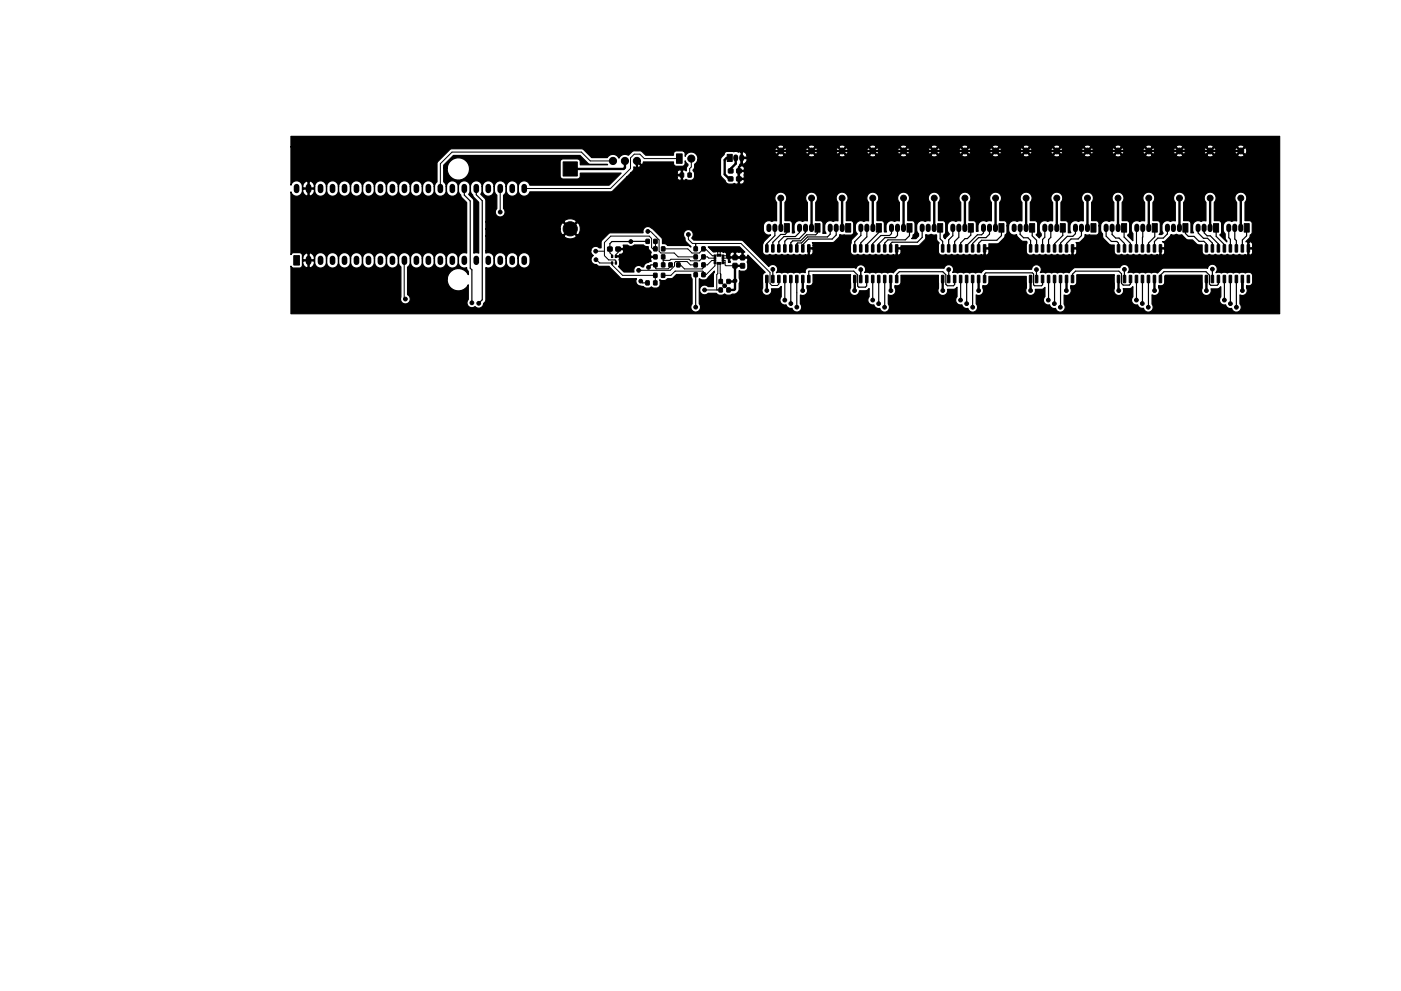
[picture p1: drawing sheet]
<svg xmlns="http://www.w3.org/2000/svg" width="297mm" height="210mm" viewBox="0 0 297 210" stroke-linecap="round" stroke-linejoin="round" font-family="sans-serif">
<g fill="#000" stroke="#000" stroke-width=".21">
<path d="M119.4 34.3h3v3h-3zM143.4 32.6h1.2v2h-1.2zM144.2 36.7h.7v.9h-.7zM145.9 36.7h.7v.9h-.7zM154.2 32.8h1.1v1.5h-1.1zM154.4 37.5h.9l.1 .8-.9 .1zM154.5 35.9l.9-.1v.9h-.9zM156.2 37.5h.9v.8l-.9 .1zM156.2 35.9l.9-.1v.9h-.9zM62.3 54.2h1.2v2h-1.2zM128.8 52.4h.9l.1 .8-.9 .1zM129.6 55.5h.3v.5h-.3z"/>
<path d="M129.6 54.1h.3v.5h-.3zM130.4 55.5h.3v.5h-.3zM130.4 54.1h.3v.5h-.3zM130.6 52.4h.9v.8l-.9 .1zM136.9 59.6h.7v.8h-.7zM137 50.8h.7l-.1 .8h-.6zM138.6 59.6h.7v.8h-.7zM138.6 58h.7v.8h-.7zM138.6 55.8h.7v.8h-.7zM138.6 52.4h.7v.8h-.7zM138.6 54.1h.7v.8h-.7zM138.6 50.8h.7v.8h-.7z"/>
<path d="M140.2 58h.7v.8h-.7zM140.3 55.8h.7l-.1 .8h-.6zM140.3 52.4h.7l-.1 .8h-.6zM140.3 54.1h.7l-.1 .8h-.6zM141.8 55.8h.7v.8h-.7zM143.5 55.8h.7l-.1 .8h-.6zM147.2 55.8h.7l-.1 .8h-.7zM147.2 54.1h.7l-.1 .8h-.7zM147.2 52.4h.7l-.1 .8h-.7zM147.2 57.9h.7l-.1 .8h-.7zM148.8 55.8h.7v.8h-.7zM148.8 54.1h.7v.8h-.7z"/>
<path d="M148.8 52.4h.7v.8h-.7zM148.8 57.9h.7v.8h-.7zM151.4 55.6h.4v.3h-.4zM151.4 55.1h.4v.3h-.4zM151.4 54.6h.4v.3h-.4zM151.4 54.1h.4v.3h-.4zM152 54h.4v.4h-.4zM152 55.7h.4v.4h-.4zM152.5 54h.4v.4h-.4zM152.5 55.7h.4v.4h-.4zM152.5 59.3h.7l-.1 .8h-.6zM153.1 54.1h.4v.3h-.4z"/>
<path d="M153.1 54.6h.4v.3h-.4zM153.1 55.1h.4v.3h-.4zM153.1 55.6h.4v.3h-.4zM154.1 59.3h.7v.8h-.7zM155.4 55.9h.9l-.1 .9h-.8zM155.4 54.2h.9l-.1 .9h-.8zM157 55.9l.9 .1-.1 .9-.8-.1zM157 54.2h.9l-.1 .9h-.8zM162.4 58.4l.5 .1-.1 1.5-.5-.1zM162.4 51.9l.5 .1-.1 1.5-.5-.1zM163.6 58.4l.5 .1-.1 1.5-.4-.1zM163.6 51.9l.5 .1-.1 1.5-.4-.1z"/>
<path d="M164.9 58.4l.5 .1-.1 1.5-.4-.1zM164.9 51.9l.5 .1-.1 1.5-.4-.1zM166.2 58.4l.5 .1-.1 1.5-.5-.1zM166.2 51.9l.5 .1-.1 1.5-.5-.1zM166.3 47.4h1.1v1.8h-1.1zM167.4 58.4l.5 .1-.1 1.5-.4-.1zM167.4 51.9l.5 .1-.1 1.5-.4-.1zM168.7 58.4l.5 .1-.1 1.5-.4-.1zM168.7 51.9l.5 .1-.1 1.5-.4-.1zM170 58.4l.5 .1-.1 1.5-.5-.1zM170 51.9l.5 .1-.1 1.5-.5-.1zM171.2 58.4l.5 .1v1.5l-.5-.1z"/>
<path d="M171.2 51.9l.5 .1v1.5l-.5-.1zM172.8 47.4h1.1v1.8h-1.1zM179.3 47.4h1.1v1.8h-1.1zM181 58.4l.5 .1-.1 1.5-.4-.1zM181 51.9l.5 .1-.1 1.5-.4-.1zM182.3 58.4l.5 .1-.1 1.5-.5-.1zM182.3 51.9l.5 .1-.1 1.5-.5-.1zM183.5 58.4l.5 .1-.1 1.5-.4-.1zM183.5 51.9l.5 .1-.1 1.5-.4-.1zM184.8 58.4l.5 .1-.1 1.5-.4-.1zM184.8 51.9l.5 .1-.1 1.5-.4-.1zM186.1 58.4l.5 .1-.1 1.5-.5-.1z"/>
<path d="M186.1 51.9l.5 .1-.1 1.5-.5-.1zM185.8 47.4h1.1v1.8h-1.1zM187.3 58.4l.5 .1v1.5l-.5-.1zM187.3 51.9l.5 .1v1.5l-.5-.1zM188.6 58.4l.5 .1-.1 1.5-.4-.1zM188.6 51.9l.5 .1-.1 1.5-.4-.1zM189.9 58.4l.5 .1-.1 1.5-.5-.1zM189.9 51.9l.5 .1-.1 1.5-.5-.1zM192.3 47.4h1.1v1.8h-1.1zM198.8 47.4h1.1v1.8h-1.1zM199.6 58.4l.5 .1-.1 1.5-.4-.1zM199.6 51.9l.5 .1-.1 1.5-.4-.1z"/>
<path d="M200.9 58.4l.5 .1-.1 1.5-.4-.1zM200.9 51.9l.5 .1-.1 1.5-.4-.1zM202.2 58.4l.5 .1-.1 1.5-.5-.1zM202.2 51.9l.5 .1-.1 1.5-.5-.1zM203.4 58.4l.5 .1v1.5l-.5-.1zM203.4 51.9l.5 .1v1.5l-.5-.1zM204.7 58.4l.5 .1-.1 1.5-.4-.1zM204.7 51.9l.5 .1-.1 1.5-.4-.1zM205.3 47.4h1.1v1.8h-1.1zM206 58.4l.5 .1-.1 1.5-.5-.1zM206 51.9l.5 .1-.1 1.5-.5-.1zM207.3 58.4l.5 .1-.1 1.5-.5-.1z"/>
<path d="M207.3 51.9l.5 .1-.1 1.5-.5-.1zM208.5 58.4l.5 .1-.1 1.5-.4-.1zM208.5 51.9l.5 .1-.1 1.5-.4-.1zM211.8 47.4h1.1v1.8h-1.1zM218.3 58.4l.5 .1-.1 1.5-.5-.1zM218.3 51.9l.5 .1-.1 1.5-.5-.1zM218.3 47.4h1.1v1.8h-1.1zM219.5 58.4l.5 .1v1.5l-.5-.1zM219.5 51.9l.5 .1v1.5l-.5-.1zM220.8 58.4l.5 .1-.1 1.5-.4-.1zM220.8 51.9l.5 .1-.1 1.5-.4-.1zM222.1 58.4l.5 .1-.1 1.5-.5-.1z"/>
<path d="M222.1 51.9l.5 .1-.1 1.5-.5-.1zM223.4 58.4l.5 .1-.1 1.5-.5-.1zM223.4 51.9l.5 .1-.1 1.5-.5-.1zM224.6 58.4l.5 .1-.1 1.5-.4-.1zM224.6 51.9l.5 .1-.1 1.5-.4-.1zM224.8 47.4h1.1v1.8h-1.1zM225.9 58.4l.5 .1-.1 1.5-.4-.1zM225.9 51.9l.5 .1-.1 1.5-.4-.1zM227.2 58.4l.5 .1-.1 1.5-.5-.1zM227.2 51.9l.5 .1-.1 1.5-.5-.1zM231.3 47.4h1.1v1.8h-1.1zM236.9 58.4l.5 .1-.1 1.5-.4-.1z"/>
<path d="M236.9 51.9l.5 .1-.1 1.5-.4-.1zM238.2 58.4l.5 .1-.1 1.5-.5-.1zM238.2 51.9l.5 .1-.1 1.5-.5-.1zM237.8 47.4h1.1v1.8h-1.1zM239.5 58.4l.5 .1-.1 1.5-.5-.1zM239.5 51.9l.5 .1-.1 1.5-.5-.1zM240.7 58.4l.5 .1-.1 1.5-.4-.1zM240.7 51.9l.5 .1-.1 1.5-.4-.1zM242 58.4l.5 .1-.1 1.5-.4-.1zM242 51.9l.5 .1-.1 1.5-.4-.1zM243.3 58.4l.5 .1-.1 1.5-.5-.1zM243.3 51.9l.5 .1-.1 1.5-.5-.1z"/>
<path d="M244.5 58.4l.5 .1-.1 1.5-.4-.1zM244.5 51.9l.5 .1-.1 1.5-.4-.1zM244.3 47.4h1.1v1.8h-1.1zM245.8 58.4l.5 .1-.1 1.5-.4-.1zM245.8 51.9l.5 .1-.1 1.5-.4-.1zM250.8 47.4h1.1v1.8h-1.1zM255.5 58.4l.6 .1-.1 1.5-.5-.1zM255.5 51.9l.6 .1-.1 1.5-.5-.1zM256.8 58.4l.5 .1-.1 1.5-.4-.1zM256.8 51.9l.5 .1-.1 1.5-.4-.1zM257.3 47.4h1.1v1.8h-1.1zM258.1 58.4l.5 .1-.1 1.5-.4-.1z"/>
<path d="M258.1 51.9l.5 .1-.1 1.5-.4-.1zM259.4 58.4l.5 .1-.1 1.5-.5-.1zM259.4 51.9l.5 .1-.1 1.5-.5-.1zM260.6 58.4l.5 .1-.1 1.5-.4-.1zM260.6 51.9l.5 .1-.1 1.5-.4-.1zM261.9 58.4l.5 .1-.1 1.5-.4-.1zM261.9 51.9l.5 .1-.1 1.5-.4-.1zM263.2 58.4l.5 .1-.1 1.5-.5-.1zM263.2 51.9l.5 .1-.1 1.5-.5-.1zM264.4 58.4l.5 .1v1.5l-.5-.1zM264.4 51.9l.5 .1v1.5l-.5-.1zM263.8 47.4h1.1v1.8h-1.1z"/>
<path d="M152.5 61.1h.7l-.1 .8h-.6zM154.1 61.1h.7v.8h-.7z"/>
<circle cx="130" cy="34.1" r=".76"/>
<circle cx="132.5" cy="34.1" r=".76"/>
<circle cx="135" cy="34.1" r=".76"/>
<circle cx="146.6" cy="33.6" r=".75"/>
<circle cx="165.5" cy="32" r=".62"/>
<circle cx="172.1" cy="32" r=".62"/>
<circle cx="178.5" cy="32" r=".62"/>
<circle cx="185" cy="32" r=".62"/>
<circle cx="191.6" cy="32" r=".62"/>
<circle cx="198.1" cy="32" r=".62"/>
<circle cx="204.6" cy="32" r=".62"/>
<circle cx="211.1" cy="32" r=".62"/>
<circle cx="217.6" cy="32" r=".62"/>
<circle cx="224.1" cy="32" r=".62"/>
<circle cx="230.6" cy="32" r=".62"/>
<circle cx="237" cy="32" r=".62"/>
<circle cx="243.6" cy="32" r=".62"/>
<circle cx="250.1" cy="32" r=".62"/>
<circle cx="256.6" cy="32" r=".62"/>
<circle cx="263.1" cy="32" r=".62"/>
<circle cx="106.1" cy="45" r=".4"/>
<circle cx="120.9" cy="48.5" r="1.5"/>
<circle cx="126.3" cy="53.3" r=".4"/>
<circle cx="126.3" cy="55.1" r=".4"/>
<circle cx="133.3" cy="53" r=".4"/>
<circle cx="133.7" cy="51.2" r=".4"/>
<circle cx="135.4" cy="57.3" r=".4"/>
<circle cx="135.9" cy="59.6" r=".4"/>
<circle cx="137.3" cy="49.1" r=".4"/>
<circle cx="137.5" cy="56.7" r=".4"/>
<circle cx="145.9" cy="49.7" r=".4"/>
<circle cx="155.8" cy="59.6" r=".4"/>
<circle cx="163.9" cy="57.1" r=".4"/>
<circle cx="165.5" cy="42" r=".62"/>
<circle cx="172.1" cy="42" r=".62"/>
<circle cx="178.5" cy="42" r=".62"/>
<circle cx="182.5" cy="57.2" r=".4"/>
<circle cx="185" cy="42" r=".62"/>
<circle cx="191.6" cy="42" r=".62"/>
<circle cx="198.1" cy="42" r=".62"/>
<circle cx="201.1" cy="57.2" r=".4"/>
<circle cx="204.6" cy="42" r=".62"/>
<circle cx="211.1" cy="42" r=".62"/>
<circle cx="217.6" cy="42" r=".62"/>
<circle cx="219.7" cy="57.2" r=".4"/>
<circle cx="224.1" cy="42" r=".62"/>
<circle cx="230.6" cy="42" r=".62"/>
<circle cx="237" cy="42" r=".62"/>
<circle cx="238.4" cy="57.1" r=".4"/>
<circle cx="243.6" cy="42" r=".62"/>
<circle cx="250.1" cy="42" r=".62"/>
<circle cx="256.6" cy="42" r=".63"/>
<circle cx="257" cy="57.1" r=".4"/>
<circle cx="263.1" cy="42" r=".63"/>
<circle cx="86" cy="63.4" r=".4"/>
<circle cx="100" cy="64.2" r=".4"/>
<circle cx="101.5" cy="64.3" r=".4"/>
<circle cx="147.5" cy="65.2" r=".4"/>
<circle cx="149.4" cy="61.5" r=".4"/>
<circle cx="153.6" cy="60.6" r=".4"/>
<circle cx="162.6" cy="61.6" r=".4"/>
<circle cx="166.4" cy="63.7" r=".4"/>
<circle cx="167.7" cy="64.4" r=".4"/>
<circle cx="168.9" cy="65.2" r=".4"/>
<circle cx="170.2" cy="61.7" r=".4"/>
<circle cx="181.2" cy="61.7" r=".4"/>
<circle cx="185" cy="63.7" r=".4"/>
<circle cx="186.3" cy="64.4" r=".4"/>
<circle cx="187.6" cy="65.2" r=".4"/>
<circle cx="188.9" cy="61.7" r=".4"/>
<circle cx="199.9" cy="61.7" r=".4"/>
<circle cx="203.7" cy="63.7" r=".4"/>
<circle cx="205" cy="64.4" r=".4"/>
<circle cx="206.2" cy="65.2" r=".4"/>
<circle cx="207.5" cy="61.7" r=".4"/>
<circle cx="218.5" cy="61.6" r=".4"/>
<circle cx="222.3" cy="63.7" r=".4"/>
<circle cx="223.5" cy="64.4" r=".4"/>
<circle cx="224.8" cy="65.2" r=".4"/>
<circle cx="226.1" cy="61.7" r=".4"/>
<circle cx="237.2" cy="61.7" r=".4"/>
<circle cx="240.9" cy="63.7" r=".4"/>
<circle cx="242.2" cy="64.4" r=".4"/>
<circle cx="243.5" cy="65.2" r=".4"/>
<circle cx="244.8" cy="61.7" r=".4"/>
<circle cx="255.8" cy="61.7" r=".4"/>
<circle cx="259.6" cy="63.7" r=".4"/>
<circle cx="260.9" cy="64.4" r=".4"/>
<circle cx="262.1" cy="65.2" r=".4"/>
<circle cx="263.4" cy="61.7" r=".4"/>
</g>
<g fill="none" stroke="#000" stroke-width="1.1">
<path d="M156 33.3v.4M157.3 33.3v.4M163 48v.7M164.3 48v.7M165.6 48v.7M169.5 48v.7M170.8 48v.7M172.1 48v.7M176 48v.7M177.3 48v.7M178.6 48v.7M182.5 48v.7"/>
<path d="M183.8 48v.7M185.1 48v.7M189 48v.7M190.3 48v.7M191.6 48v.7M195.5 48v.7M196.8 48v.7M198.1 48v.7M202 48v.7M203.3 48v.7M204.6 48v.7M208.5 48v.7"/>
<path d="M209.8 48v.7M211.1 48v.7M215 48v.7M216.3 48v.7M217.6 48v.7M221.5 48v.7M222.8 48v.7M224.1 48v.7M228 48v.7M229.3 48v.7M230.6 48v.7M234.5 48v.7"/>
<path d="M235.8 48v.7M237.1 48v.7M241 48v.7M242.3 48v.7M243.6 48v.7M247.5 48v.7M248.8 48v.7M250.1 48v.7M254 48v.7M255.3 48v.7M256.6 48v.7M260.5 48v.7"/>
<path d="M261.8 48v.7M263.1 48v.7"/>
</g>
<g fill="none" stroke="#000" stroke-width="1.2">
<path d="M62.9 39.6v.8M65.4 39.6v.8M68 39.6v.8M70.5 39.6v.8M73 39.6v.8M75.6 39.6v.8M78.1 39.6v.8M80.7 39.6v.8M83.2 39.6v.8M85.7 39.6v.8M88.3 39.6v.8M90.8 39.6v.8"/>
<path d="M93.4 39.6v.8M95.9 39.6v.8M98.4 39.6v.8M101 39.6v.8M103.5 39.6v.8M106.1 39.6v.8M108.6 39.6v.8M111.1 39.6v.8M65.4 54.8v.8M68 54.8v.8M70.5 54.8v.8M73 54.8v.8"/>
<path d="M75.6 54.8v.8M78.1 54.8v.8M80.7 54.8v.8M83.2 54.8v.8M85.7 54.8v.8M88.3 54.8v.8M90.8 54.8v.8M93.4 54.8v.8M95.9 54.8v.8M98.4 54.8v.8M101 54.8v.8M103.5 54.8v.8"/>
<path d="M106.1 54.8v.8M108.6 54.8v.8M111.1 54.8v.8"/>
</g>
<g fill="none" stroke="#000" stroke-width=".5">
<path d="M132.5 34.1v1.5l-.3 .2h-11.3M135 34.1v1.9l1.2 1.1h8.4M154.7 33.5h-.6l-.5 .4v3.1l1 1h.3M156 33.5v1.2l-1.1 1.1v.5M165.5 32h.1M263.1 32h-101.1l-1.4 1.5h-3.3v1.4l-.6 .6v2.5M155.8 54.6h1.6M155.8 59.6l-.1 .1h-1.2M157.4 56.4h-1.6v4.9l-.2 .2h-1.1M162.6 59.2v2.4M165.5 42v6.3M165.5 48.3h.1"/>
<path d="M170.2 59.2v2.4M172.1 42v6.3M172.1 48.3h.1M178.5 42v6.4M181.2 59.2v2.5M185 42v6.3M185 48.3h.1M188.8 59.2l.1 2.5M191.6 42v6.4M191.6 48.4h.1M198.1 42l-.1 6.4M199.9 59.2v2.4"/>
<path d="M204.6 42v6.4M207.5 59.2v2.5M211.1 48.3h.1M211.1 48.3v.1M211.1 42v6.3M217.6 42l-.1 6.3M218.5 59.2v2.4M224.1 42v6.3M224.1 48.3h.1M226.1 59.2v2.5M230.6 42v6.3M230.6 48.3h.1"/>
<path d="M237 42v6.3M237 48.3h.1M237.1 48.3h.1M237.1 59.2l.1 2.5M243.6 42v6.3M243.6 48.3h-.1M244.8 59.2v2.4M250.1 42v6.4M250.1 48.4h.1M255.8 59.2v2.5M256.6 42v6.3M256.6 48.3h.1"/>
<path d="M263.1 42l-.1 6.4M263.4 59.2v2.5zM170.2 61.6v.1M199.9 61.6v.1M244.8 61.6v.1"/>
</g>
<g fill="none" stroke="#000" stroke-width=".21">
<path d="M88.3 40h.1M90.8 40h.1M106.1 40h.1M130 34.1h-4.8l-1.9-1.8h-27.5l-2.4 2.4v5.3M144 33.6h-7.4l-.9-.9h-1.2l-.8 .8v2.3l-4.3 4.2h-18.3M146.6 33.6v1.8l-.4 .4v1.3M85.7 55.2v8l.3 .2M106.1 40v5M126.3 53.3h1.9M126.4 55.1l.8 .7h2.6v.4l2.2 2.2h6.9v1.6M129.3 52.8v.8l.5 .5v.3M131.1 52.8v.7l-.5 .5v.4"/>
<path d="M137.3 49.1h.6l1.8 1.8v2.4l.4 .4h2.8l.9 .8h3.7M139 52.8h-.6l-.2-.3v-1.9l-.6-.5h-8.1l-1.3 1.3v2.8l.9 .9h1.3l.2 .2v.5M139 56.2v.7l.1 .1h2.6l.5-.5v-.3M139 51.2v1.6M139 52.8h.1M140.6 52.8h5.2l.9 .9h1.6l.8-.9h.5l1.4 1.5h.6M140.6 54.5v1.7M145.9 49.7v1.1l.9 .8h.7v1.2M147.5 51.7h9.6l6.2 6.1v2.4l.3 .4h1.2l.3-.3v-1.1M147.5 56.2h-1.1l-.7-.7h-2.5l-.2 .2v.7l-.9 .9h-6.7M151.6 54.8h-1.3l-.3-.3h-.9l-.8 .8h-1.9l-.3-.3h-3.9l-.2 .2h-1.4M151.6 55.3h-.7l-.9 .9h-.9v.6l-.2 .3h-3.8l-.8-.9h-.5"/>
<path d="M151.6 55.8v.6l-1.9 1.9h-.6v-.6l-.1-.2h-5.9l-.9 .9h-1.6M152.2 55.9v2.2l-.2 .2v3.2M152.7 53.3v.9M152.7 55.9l.1 3.9 .8 .8M152.7 53.3l1.4-.1 .3 .3v.8M152.7 53.3l-.5 .1v.8M153.3 54.3h1.1M153.3 55.3h.4v.9l.2 .2h1.9M153.3 55.8h.4M154.4 54.3l.1 .3M154.5 54.6l-.2 .2h-1M154.5 54.6h1.3"/>
<path d="M138.9 60h.1M149.4 61.5h3.4"/>
</g>
<g fill="none" stroke="#000" stroke-width=".25">
<path d="M98.4 40v1.4l1.3 1.2v14.3l.4 .3v7M101 40v1.3l1.2 1.3v21l-.7 .7M135.9 59.6l.3 .4h1.1M137.3 51.2h-7.5l-.5 .5v1.1M139 56.2h-1l-.5 .5M147.5 58.3v6.9M163.9 57.1v2.1M163.9 59.2h.1M164.3 48.3v1.7l-1.7 1.7v1M166.4 59.2v4.5M166.8 48.3v1.1l-.3 .3h-1l-1.6 1.7v1.3M167.7 59.2v5.2"/>
<path d="M168.9 59.2v6M169.5 48.3v1l-.9 .9h-2.4l-1.1 1.1v1.4M170.8 48.3v1l-1.4 1.3h-2.5l-.5 .6v1.5M173.3 48.3v1.1l-.3 .4h-2l-1.3 1.3h-1.6l-.4 .4v1.2M176 48.3v1.4l-.6 .6h-4.2l-1.3 1.2h-.8l-.2 .2v1M177.3 48.3v1.6l-.9 .8h-5l-1.2 1.2v.8M182.5 57.2v2M182.5 59.2h.1M182.5 48.3v1.7l-1.3 1.3v1.4M183.7 59.2v1.5l-.2 .2h-1.4l-.3-.2v-2.3l-.8-.9h-9.5v1.7M183.8 48.3v1.9l-1.3 1.3v1.2M185 59.2v4.5"/>
<path d="M186.3 59.2v5.2M186.3 48.3v1l-2.5 2.6v.8M187.6 59.2v6M189 48.3v1.3l-.4 .4h-1.8l-1.8 1.7v1M190.1 59.2v-1l.6-.6h9.2l.6 .7v2l.3 .3h1.3l.3-.2v-1.2M190.3 48.3v1.6l-.5 .5h-2.2l-1.3 1.3v1M192.8 48.3v1.7l-.8 .9h-3.7l-.7 .7v1.1M195.5 48.3v2.1l-1 1h-5.4l-.3 .3v1M199.3 48.3v2.4l.6 .5v1.5M201.1 57.2v2M201.1 59.2h.1M202 48.3v1.7l-.9 .9v1.8"/>
<path d="M203.3 48.3v2l-.9 .9v1.5M203.7 59.2v4.5M204.9 59.2l.1 5.2M204.9 59.2h.1M205.8 48.3v1.6l-.7 .7h-.5l-.9 1v1.1M206.2 59.2v6M208.5 48.3v1.1l-.4 .4h-.9l-2.3 2.3v.6M208.8 59.2v-1l.2-.3h9.9l.2 .2v2.3l.3 .2h1.4l.3-.2v-1.2M209.8 48.3v1.4l-.7 .7h-1.6l-1.3 1.3v1M212.3 48.3v1.7l-.9 1h-3.3l-.6 .6v1.1M216.3 48.3v1.4l.7 .7h.9l.6 .6v1.7M218.8 48.3v1.7l1 1v1.7"/>
<path d="M219.7 57.2l.1 2M221 59.2h.1M221.5 48.3v2l-.5 .5v1.9M222.3 59.2v4.5M222.8 48.3v2.1l-.5 .4v1.9M223.6 59.2l-.1 5.2M224.9 59.2l-.1 6M225.3 48.3v1.7l-1.7 1.7v1M227.4 59.2v-1l.6-.7h9.2l.6 .6v2l.3 .4h1.3l.3-.3v-1M228 48.3v1.3l-.5 .5h-1.2l-1.4 1.5v1.1M229.3 48.3v1.7l-.7 .7h-1.5l-1 1v1M234.5 48.3v1.8l1.1 1.1h1.2l.3 .4v1.1"/>
<path d="M235.8 48.3v1.5l.7 .7h.8l1.1 1.2v1M238.3 48.3v2l1.4 1.3v1.1M238.4 57.1v2.1M238.4 59.2h.1M241 59.2v4.5M241 48.3v4.4M242.2 59.2v5.2M242.3 48.3l-.1 4.4M243.5 59.2v6M244.8 48.3v1.9l-1.3 1.4v1.1M246 59.2v-.8l.8-.8h8.9l.7 .8v1.9l.3 .2h1.3l.3-.2v-1.1M247.5 48.3v1.3l-.9 .9h-1.1l-.7 .7v1.5"/>
<path d="M251.3 48.3v1.2l.6 .6h1.3l1 1.1h1l.6 .5v1M254 48.3v1.1l1.2 1.2h.8l1.1 1v1.1M254 48.3h.1M255.3 48.3h.1M255.3 48.3v1.1l.6 .6h.7l1.7 1.8v.9M257.1 57.1v2.1M257.1 59.2h.1M257.9 48.3v1.8l1.7 1.8v.8M259.6 59.2v4.5M260.5 48.4v2l.4 .4v1.9M260.9 59.2v5.2M261.8 48.4v2.3l.3 .4v1.6"/>
<path d="M261.8 48.4h.1M262.1 59.2v6M264.4 48.3l-.1 1.7-.9 .9v1.8M147.5 65.1v.1M147.5 65.2h.1M167.7 64.4h.1M168.9 65.2h.1M185 63.7h.1M241 63.7h-.1M262.1 65.2h.1"/>
</g>
<path d="M130.9 52.7h1.2l.1-.1-.1-.6h.9a1.02 1.02 0 0 0 1.5 0h1.9l.4 .3h.6l.1 .5 .4 .5a.47 .47 0 0 1 0 .7l.2 .4h1v.2h-1l-.2 .4 .2 .4-.6 .3a1.08 1.08 0 0 0-1 .9h-.3a1.03 1.03 0 0 0-1.3-.1 1.03 1.03 0 0 0-.5 1.2h-2.1l-1.2-1.2 .3-.3-.2-1.2 .2-.3-.2-.2h-.6v-.2h.6l.1-.4a.63 .63 0 0 0 .8-.2 .63 .63 0 0 0 0-.7h-1.2zM61.7 28.9h209.6v37.7h-209.6v-10.1l.5 .4h1.3a.64 .64 0 0 0 .6-.7l.1-.8a1.26 1.26 0 0 0 .9 1.4l.2-.1v-1.3h.2v1.3a.92 .92 0 0 0 1.2-.9v-.4h-2.6v-.7l.1 .4h1.1v-1.3h.2v1.3h1.2v-.3v.9a1.24 1.24 0 0 0 1.3 1.2 1.24 1.24 0 0 0 1.2-1.2l.1-.9v1.1a1.24 1.24 0 0 0 1.3 1 1.24 1.24 0 0 0 1.1-1.2l.1-.9v1.1a1.24 1.24 0 0 0 1.3 1 1.24 1.24 0 0 0 1.2-1.2v-.9l.1 1.1a1.24 1.24 0 0 0 1.3 1 1.24 1.24 0 0 0 1.1-1.2l.1-.9v1.1a1.24 1.24 0 0 0 1.3 1 1.24 1.24 0 0 0 1.2-1.2v-.9v1.1a1.24 1.24 0 0 0 1.4 1 1.24 1.24 0 0 0 1.1-1.2l.1-.9v1.1a1.24 1.24 0 0 0 1.3 1 1.24 1.24 0 0 0 1.1-1.2l.1-.9v1.1l.5 .7v6.5a1.04 1.04 0 0 0 .6 1.3 1.04 1.04 0 0 0 1.3-.5 1.04 1.04 0 0 0-.5-1.4v-3.4h8.4a2.37 2.37 0 0 0 1.7 2.5 2.37 2.37 0 0 0 2.8-1.2l-.1 3.2a1.04 1.04 0 0 0 .1 1.4 1.04 1.04 0 0 0 1.4 0 1.03 1.03 0 0 0 1.2 .3 1.03 1.03 0 0 0 .6-.9l.4-.4 .1-.4v-6.8a1.24 1.24 0 0 0 1.8-1.1v-.9v1.1a1.24 1.24 0 0 0 1.4 1 1.24 1.24 0 0 0 1.1-1.2l.1-.9v1.1a1.24 1.24 0 0 0 1.3 1 1.24 1.24 0 0 0 1.1-1.2l.1-.9v1.1a1.24 1.24 0 0 0 1.3 1 1.24 1.24 0 0 0 1.2-1.2v-1.1a1.28 1.28 0 0 0-1.4-1 1.28 1.28 0 0 0-1.2 1.2 1.27 1.27 0 0 0-1.2-1.2 1.27 1.27 0 0 0-1.3 1.2 1.27 1.27 0 0 0-1.3-1.2 1.27 1.27 0 0 0-1.2 1.2 1.23 1.23 0 0 0-1.8-1.1v-.5h22.3l.1 .6 .4 .4a1.04 1.04 0 0 0-.4 1.2 1.04 1.04 0 0 0 1.1 .7l.5 .4h2.1l2.6 2.6 3.2 .1a1.24 1.24 0 0 0 1.5 1.6 1.25 1.25 0 0 0 1.7 0 1.09 1.09 0 0 0 1.1 .3 1.09 1.09 0 0 0 .8-.8l-.1-1a1.26 1.26 0 0 0 1.6-.2h1l.9-.9h3.1v.5l.2 .5v5.3a1.04 1.04 0 0 0 .1 1.4 1.04 1.04 0 0 0 1.4 0 1.04 1.04 0 0 0 .1-1.4l.1-5.3a1.2 1.2 0 0 0 1.8-.4l1.3-1.3-.3 .8 .1 2.5h-1.2a1.04 1.04 0 0 0-1.4 0 1.04 1.04 0 0 0 0 1.5 1.04 1.04 0 0 0 1.4-.1l1.8 .1a1.25 1.25 0 0 0 1.7 0 1.31 1.31 0 0 0 1.6 .1l.8-.1 .7-.6 .2-2-.2-.7v-1.6l.2 .1a1.16 1.16 0 0 0 1.6-.6v-.8a.74 .74 0 0 1 0-.9l-.1-.4-3.5-.1-.2 .4 .2 .5-.5 .1v-.7l-.3-.4-.1-.4 .1-.1h.6l.2 .4h.8v-.9h.3v.9h1.3v-.9l-.2-.1h-1l-.4 .1-.2-.1a.67 .67 0 0 0-.8 .6h-.6a.55 .55 0 0 0-.8-.6l-.4-.2-.1 .2-.3-.2-1.2 .2-1.1-1.1h6.6l1.1 1.1-.3 .1v.9h.8l.1-.4 3.7 3.7-.3 .2-.2 .4v2.7a1.04 1.04 0 0 0 .8 1.6 1.04 1.04 0 0 0 1.1-1.4h1.4l.6-.5v2.2a1.04 1.04 0 0 0-.1 1.2 1.04 1.04 0 0 0 1.2 .5 1.14 1.14 0 0 0 1.2 .8 1.04 1.04 0 0 0 1.6 .6 1.04 1.04 0 0 0 .2-1.6v-1.9a1.04 1.04 0 0 0 1.2-.2 1.04 1.04 0 0 0 .2-1.3l.1-.5a.88 .88 0 0 0 1.2-.7l-.1-1.6h8.1l-.1 2.8a1.04 1.04 0 0 0 .6 1.5 1.04 1.04 0 0 0 1.3-.9h1.4l.7-.5-.1 1.8a1.08 1.08 0 0 0 0 1.2 1.08 1.08 0 0 0 1.1 .5 1.15 1.15 0 0 0 1.3 .8 1.04 1.04 0 0 0 1.5 .6 1.04 1.04 0 0 0 .2-1.6l.1-1.9a1.04 1.04 0 0 0 1.3-.3 1.04 1.04 0 0 0 0-1.2l.1-.5a.88 .88 0 0 0 1.2-.7v-1.5h8v2.8a1.04 1.04 0 0 0 .8 1.5 1.04 1.04 0 0 0 1.1-1.3h1.4l.6-.5-.1 2.1a1.04 1.04 0 0 0 0 1.2 1.04 1.04 0 0 0 1.1 .5 1.14 1.14 0 0 0 1.3 .8 1.04 1.04 0 0 0 1.6 .6 1.04 1.04 0 0 0 .2-1.6v-1.9a1.04 1.04 0 0 0 1.2-.2 1.04 1.04 0 0 0 .2-1.3l.1-.5a.88 .88 0 0 0 1.2-.7v-1.3h7.9v2.5a1.04 1.04 0 0 0 .8 1.6 1.04 1.04 0 0 0 1.1-1.3h1.5l.6-.4v1.9a1.04 1.04 0 0 0-.2 1.3 1.04 1.04 0 0 0 1.1 .5 1.14 1.14 0 0 0 1.3 .8 1.04 1.04 0 0 0 1.5 .6 1.04 1.04 0 0 0 .3-1.6v-1.9l.2 .1a1.04 1.04 0 0 0 1.1-.4 1.04 1.04 0 0 0 .1-1.1l.1-.6a.88 .88 0 0 0 1.2-.7v-1.6h8l-.1 3.1a1.04 1.04 0 0 0 1 1.3 1.04 1.04 0 0 0 .9-1.4l1.5-.1 .6-.4v2.1a1.03 1.03 0 0 0-.2 1.3 1.03 1.03 0 0 0 1.2 .5 1.23 1.23 0 0 0 1.3 .8 1.04 1.04 0 0 0 1.5 .6 1.04 1.04 0 0 0 .3-1.6v-1.9a1.04 1.04 0 0 0 1.3-.2 1.04 1.04 0 0 0 .1-1.3v-.5a.88 .88 0 0 0 1.2-.7v-1.3l.2-.2h7.8v2.7a1.04 1.04 0 0 0 .8 1.6 1.04 1.04 0 0 0 1.1-1.4h1.4l.6-.5v2.2a1.04 1.04 0 0 0-.1 1.2 1.04 1.04 0 0 0 1.2 .5 1.14 1.14 0 0 0 1.2 .8 1.04 1.04 0 0 0 1.6 .6 1.04 1.04 0 0 0 .2-1.6v-1.9a1.04 1.04 0 0 0 1.3-.2 1.04 1.04 0 0 0 .1-1.3l.1-.5a.88 .88 0 0 0 1.2-.7v-1.5a1.07 1.07 0 0 0-1.6-.5 1.17 1.17 0 0 0-1.2 0 1.14 1.14 0 0 0-1.3 0 1.14 1.14 0 0 0-1.3 0 1.14 1.14 0 0 0-1.2 0l-.5-.1-.7 .1a1.05 1.05 0 0 0-.3-1.7 1.05 1.05 0 0 0-1.5 .8l-9.2-.1-.4 .1-1.1 .9a1.17 1.17 0 0 0-1.2 0 1.14 1.14 0 0 0-1.2 0 1.14 1.14 0 0 0-1.3 0 1.14 1.14 0 0 0-1.3 0l-.5-.1-.6 .1a1.07 1.07 0 0 0-.3-1.7 1.07 1.07 0 0 0-1.5 .6h-9.4l-.5 .2-.8 .9-.7-.1-.6 .1a1.17 1.17 0 0 0-1.2 0 1.14 1.14 0 0 0-1.2 0 1.14 1.14 0 0 0-1.3 0l-.5-.1h-.6a1.04 1.04 0 0 0-.5-1.6 1.04 1.04 0 0 0-1.4 .9h-9.7l-.4 .2-.6 .6a1.17 1.17 0 0 0-1.2 0 1.14 1.14 0 0 0-1.2 0 1.14 1.14 0 0 0-1.3 0 1.14 1.14 0 0 0-1.3 0l-.3-.1h-.7l.1-.1a1.09 1.09 0 0 0-.6-1.5 1.09 1.09 0 0 0-1.5 .7h-9.3l-.4 .1-.9 .9-.4-.1-.9 .1a1.17 1.17 0 0 0-1.2 0 1.14 1.14 0 0 0-1.2 0 1.14 1.14 0 0 0-1.3 0l-.3-.1h-.8a1.04 1.04 0 0 0-.4-1.5 1.04 1.04 0 0 0-1.4 .6l-.5-.1h-9.5a.85 .85 0 0 0-.8 .8v.3l-.6-.1-.6 .1a1.17 1.17 0 0 0-1.2 0 1.14 1.14 0 0 0-1.3 0 1.14 1.14 0 0 0-1.2 0l-.5-.1-.7 .1a1.04 1.04 0 0 0-.1-1.6 1.04 1.04 0 0 0-1.5 .2l-4.5-4.5h3.2v1.5a1.07 1.07 0 0 0 1.6 .5 1.17 1.17 0 0 0 1.2 0 1.14 1.14 0 0 0 1.3 0 1.14 1.14 0 0 0 1.2 0 1.14 1.14 0 0 0 1.3 0 1.14 1.14 0 0 0 1.3 0 1.16 1.16 0 0 0 1.2 0l.4 .1 .1-.1v-1.2h.3v1.2a.5 .5 0 0 0 .6 0 .5 .5 0 0 0 .2-.5v-.5l-.2-.2h-.9v-.2h.9l.2-.2v-.4h7.9v1.5a1.07 1.07 0 0 0 1.6 .5 1.17 1.17 0 0 0 1.2 0 1.14 1.14 0 0 0 1.3 0 1.14 1.14 0 0 0 1.3 0 1.14 1.14 0 0 0 1.2 0 1.14 1.14 0 0 0 1.3 0 1.16 1.16 0 0 0 1.2 0l.4 .1 .2-.1v-1.2h.2v1.2a.5 .5 0 0 0 .6 0 .5 .5 0 0 0 .2-.5v-.5l-.1-.2h-.9v-.2h.9l.1-.5h3.8l1.4-1.3 .1-1 .7 .1a.83 .83 0 0 1 1.1 0l.5-.1v1.2l.5 .5-.1 .5v1.5a1.07 1.07 0 0 0 1.6 .5 1.17 1.17 0 0 0 1.2 0 1.14 1.14 0 0 0 1.2 0 1.14 1.14 0 0 0 1.3 0 1.14 1.14 0 0 0 1.3 0 1.14 1.14 0 0 0 1.2 0 1.16 1.16 0 0 0 1.3 0l.4 .1 .1-.1v-1.2h.3v1.2a.5 .5 0 0 0 .5 0 .5 .5 0 0 0 .3-.5v-.5l-.2-.2h-.9v-.2h.9l.2-.2-.1-.7 2.2-.1 1.2-1.2 .1-.6 .4-.3v-1.6h.3v.9a1.17 1.17 0 0 0 1.7 1l.2 .4 .9 .9 1.1 .2-.1 .7v1.5a1.07 1.07 0 0 0 1.6 .5 1.17 1.17 0 0 0 1.2 0 1.14 1.14 0 0 0 1.3 0 1.14 1.14 0 0 0 1.3 0 1.14 1.14 0 0 0 1.2 0 1.14 1.14 0 0 0 1.3 0 1.16 1.16 0 0 0 1.2 0l.4 .1 .2-.1v-1.2h.2v1.2a.5 .5 0 0 0 .6 0 .5 .5 0 0 0 .2-.5v-.5l-.2-.2h-.9l.1-.2h.8l.2-.2-.2-.9 .6-.1 .4-.2 .8-.8 .2-.6 .5 .1 2.1-.1 .3-.4v-1.5h.4v1l.4 .7 .1 .9 1.3 1.4 1 .1v1.4a1.03 1.03 0 0 0 1.6 .6 1.17 1.17 0 0 0 1.3 0 1.14 1.14 0 0 0 1.2 0 1.14 1.14 0 0 0 1.3 0 1.14 1.14 0 0 0 1.3 0 1.14 1.14 0 0 0 1.2 0 1.16 1.16 0 0 0 1.3 0l.3 .1 .2-.1v-1.2h.3v1.2a.5 .5 0 0 0 .5 0 .5 .5 0 0 0 .2-.5v-.5l-.1-.2h-.9v-.2h.9l.1-.2v-.7l-.4-.4 .7-.2 1.1-1.3 .7 .1a.83 .83 0 0 1 1.1 0 .48 .48 0 0 1 .7 .2l.9 .8h1.1l1.1 1 1 .1v1.4a1.03 1.03 0 0 0 1.6 .6 1.17 1.17 0 0 0 1.2 0 1.14 1.14 0 0 0 1.3 0 1.14 1.14 0 0 0 1.2 0 1.14 1.14 0 0 0 1.3 0 1.14 1.14 0 0 0 1.3 0 1.16 1.16 0 0 0 1.2 0l.4 .1 .1-.1v-1.2h.3v1.2a.5 .5 0 0 0 .6 0 .5 .5 0 0 0 .2-.5v-.5l-.2-.2h-.9v-1.4h.3v1.2h.6l.2-.2v-.6a.48 .48 0 0 0-.8-.4l-.6-.2 .8-1a.43 .43 0 0 1 .4-.6l.1-2.2a.64 .64 0 0 0-.6-.6h-.9v-3.9a1.26 1.26 0 0 0 0-1.8 1.26 1.26 0 0 0-1.8 0 1.26 1.26 0 0 0 0 1.8v4l-.6-.1a.83 .83 0 0 1-1.1 0 1.17 1.17 0 0 0-1.2 1.1l.1 1 .4 .7v1l.3 .7-1.5-1.5 .4-.4v-2a.64 .64 0 0 0-.6-.6h-.9v-3.9a1.26 1.26 0 0 0 0-1.8 1.26 1.26 0 0 0-1.8 0 1.26 1.26 0 0 0 0 1.8v4l-.6-.1a.83 .83 0 0 1-1.1 0 1.17 1.17 0 0 0-1.2 1.1l.1 1 .2 .5h-.6l-.1-2.3-.4-.3h-1v-4a1.26 1.26 0 0 0-.1-1.7 1.26 1.26 0 0 0-1.8 .1 1.26 1.26 0 0 0 .1 1.7v4l-.6-.1a.83 .83 0 0 1-1.1 0 1.17 1.17 0 0 0-1.1 1.1v1l.2 .6-.3 .3h-.6l.3-.6v-2l-.5-.4h-1v-4a1.26 1.26 0 0 0-.1-1.7 1.26 1.26 0 0 0-1.8 .1 1.26 1.26 0 0 0 .1 1.7v4l-.6-.1a.83 .83 0 0 1-1.1 0 1.17 1.17 0 0 0-1.2 1.1l.1 1 .3 .6v1.6l-1.1-1.1 .4-.6v-2.2l-.5-.4h-1.1l.1-4a1.26 1.26 0 0 0-.1-1.7 1.26 1.26 0 0 0-1.8 .1 1.26 1.26 0 0 0 .1 1.7v4l-.6-.1a.83 .83 0 0 1-1.1 0 1.17 1.17 0 0 0-1.1 1.1h-.4v-.5a.64 .64 0 0 0-.6-.6h-1v-3.9a1.26 1.26 0 0 0 .1-1.8 1.26 1.26 0 0 0-1.8 0 1.26 1.26 0 0 0 0 1.8v4l-.6-.1a.83 .83 0 0 1-1.1 0 1.17 1.17 0 0 0-1.2 1.1l.1 1 .2 .5h-.6l-.1-2.3-.4-.3h-1.1l.1-4a1.26 1.26 0 0 0-.1-1.7 1.26 1.26 0 0 0-1.8 .1 1.26 1.26 0 0 0 .1 1.7v4l-.6-.1a.83 .83 0 0 1-1.1 0 1.17 1.17 0 0 0-1.1 1.1v1l.4 .7v.4l-.4 .5-.7-.7 .3-.4v-2a.64 .64 0 0 0-.6-.6h-1v-3.9a1.26 1.26 0 0 0 .1-1.8 1.26 1.26 0 0 0-1.8 0 1.26 1.26 0 0 0 0 1.8v4l-.6-.1a.83 .83 0 0 1-1.1 0 1.17 1.17 0 0 0-1.2 1.1h-.3v-.5a.64 .64 0 0 0-.6-.6h-.9v-3.9a1.26 1.26 0 0 0 0-1.8 1.26 1.26 0 0 0-1.8 0 1.26 1.26 0 0 0 0 1.8v4l-.6-.1a.83 .83 0 0 1-1.1 0 1.17 1.17 0 0 0-1.1 1.1v1.2h-.4l-.1-2-.4-.3h-1l.1-4a1.26 1.26 0 0 0-.2-1.7 1.26 1.26 0 0 0-1.7 .1 1.26 1.26 0 0 0 0 1.7v4l-.6-.1a.83 .83 0 0 1-1.1 0 1.17 1.17 0 0 0-1.2 1.1l.1 1 .4 .8-.9 1-.3-.3v-.6l.4-.4v-2.2l-.5-.4h-1l.1-4a1.26 1.26 0 0 0-.2-1.7 1.26 1.26 0 0 0-1.7 .1 1.26 1.26 0 0 0 0 1.7v4l-.6-.1a.83 .83 0 0 1-1.1 0 1.17 1.17 0 0 0-1.2 1.1l.1 1 .4 .7v.5l-.6 .5h-.9l.2-.3 .1-.5 .4-.4v-2a.64 .64 0 0 0-.6-.6h-.9v-3.9a1.26 1.26 0 0 0 0-1.8 1.26 1.26 0 0 0-1.8 0 1.26 1.26 0 0 0 0 1.8v4l-.6-.1a.83 .83 0 0 1-1.1 0 1.17 1.17 0 0 0-1.1 1.1l.1 1.3h-.5v-1.8a.64 .64 0 0 0-.6-.6h-1v-3.9a1.26 1.26 0 0 0 0-1.8 1.26 1.26 0 0 0-1.7 0 1.26 1.26 0 0 0 0 1.8v4l-.6-.1a.83 .83 0 0 1-1.1 0 1.17 1.17 0 0 0-1.2 1.1l.1 1 .4 .7-1.2 1.2-.3 1.2h-7.9l-.2-.5h4.4l1.2-1.1 .2-.6 2.4 .1a.64 .64 0 0 0 .6-.7l-.1-2.1-.4-.3h-1.1l.1-4a1.26 1.26 0 0 0-.1-1.7 1.26 1.26 0 0 0-1.8 .1 1.26 1.26 0 0 0 .1 1.7v4l-.6-.1a.83 .83 0 0 1-1.1 0 1.17 1.17 0 0 0-1.1 1.1v1l.2 .6h-.7v-2.4l-.4-.3h-1v-4a1.26 1.26 0 0 0-.1-1.7 1.26 1.26 0 0 0-1.8 .1 1.26 1.26 0 0 0 .1 1.7v4l-.6-.1a.83 .83 0 0 1-1.1 0 1.17 1.17 0 0 0-1.2 1.1l.2 1.4-.2 .1h-.3l-.1-2.3-.4-.3h-1.1l.1-4a1.26 1.26 0 0 0-.1-1.7 1.26 1.26 0 0 0-1.8 .1 1.26 1.26 0 0 0 .1 1.7v4l-.6-.1a.83 .83 0 0 1-1.1 0 1.17 1.17 0 0 0-1.1 1.1v1a1.17 1.17 0 0 0 1.5 .9l-1.4 1.5-.3 .7h-3.2l-1.3-1-10.1-.1-.4-.4a1.04 1.04 0 0 0 0-1.5 1.04 1.04 0 0 0-1.5 0 1.04 1.04 0 0 0 0 1.5l.2 .7 1.1 1.1v.1l-.7-.3h-4.3l-.4-.4h-.6l-.2-1.2-2.1-2.1a1.07 1.07 0 0 0-1.3-.2 1.07 1.07 0 0 0-.5 1.2h-7.2l-1.6 1.7-.2 1.5h-.3a1.04 1.04 0 0 0-1.1-.3 1.04 1.04 0 0 0-.7 .9h-22.3v-3.2h16.6l.1 .4a2.14 2.14 0 0 0 2.4 0l.1-.4-1.3-1.3-1.3 1.3h-16.6v-1.4h15.8a1.28 1.28 0 0 0 .6 1.3l1.3-1.4h.4l1.3 1.4 .3-.2a2.14 2.14 0 0 0 0-2.3l-.3-.2-1.3 1.3h-.4l-1.3-1.3a1.36 1.36 0 0 0-.6 1.4h-15.8v-1.5h16.6l1.3 1.3 1.3-1.3-.1-.4a2.15 2.15 0 0 0-2.4 0l-.1 .4h-16.6v-4.7l-1.1-1.2 .3-.6v-1.1l.1 1a1.24 1.24 0 0 0 1.2 1.1 1.24 1.24 0 0 0 1.3-1.1v-1v1.1l.5 .8-.1 2.9a1.04 1.04 0 0 0 .2 1.5 1.04 1.04 0 0 0 1.4-.1 1.04 1.04 0 0 0 0-1.5v-2.8l.5-.8v-1.1l.1 1.1a1.24 1.24 0 0 0 1.3 1 1.24 1.24 0 0 0 1.1-1.1v-1.1a1.28 1.28 0 0 0-1.3-1 1.28 1.28 0 0 0-1.2 1.1 1.27 1.27 0 0 0-1.3-1.1 1.27 1.27 0 0 0-1.2 1.1 1.27 1.27 0 0 0-1.3-1.1 1.27 1.27 0 0 0-1.3 1.1 1.24 1.24 0 0 0-1.2-1.1 1.24 1.24 0 0 0-1.3 1.1l.1 1.4 .5 .9 1.2 1.1v10.8l-.5-.1-.5 .1v-11.1l-.2-.4-.9-1 .3-.6v-1.2a1.24 1.24 0 0 0-1.3-1 1.24 1.24 0 0 0-1.2 1.1l.1 1.4 .5 .9 1.1 1.2v10.7a1.24 1.24 0 0 0-1.7 1.1v1.1a1.24 1.24 0 0 0 1.7 .9l.1 .4 .3 .4v.7a2.37 2.37 0 0 0-2.6-1.3 2.37 2.37 0 0 0-1.9 2.1h-8.4v-2.4l.6-.8v-1.1l.1 1.1a1.24 1.24 0 0 0 1.3 1 1.24 1.24 0 0 0 1.1-1.2l.1-.9v1.1a1.24 1.24 0 0 0 1.3 1 1.24 1.24 0 0 0 1.2-1.2v-.9v1.1a1.24 1.24 0 0 0 1.4 1 1.24 1.24 0 0 0 1.1-1.2l.1-.9v1.1a1.24 1.24 0 0 0 1.3 1 1.24 1.24 0 0 0 1.1-1.2v-1.1a1.28 1.28 0 0 0-1.3-1 1.28 1.28 0 0 0-1.2 1.2 1.27 1.27 0 0 0-1.3-1.2 1.27 1.27 0 0 0-1.2 1.2 1.27 1.27 0 0 0-1.3-1.2 1.27 1.27 0 0 0-1.3 1.2 1.27 1.27 0 0 0-1.3-1.2 1.27 1.27 0 0 0-1.2 1.2 1.27 1.27 0 0 0-1.3-1.2 1.27 1.27 0 0 0-1.3 1.2 1.27 1.27 0 0 0-1.2-1.2 1.27 1.27 0 0 0-1.3 1.2 1.27 1.27 0 0 0-1.3-1.2 1.27 1.27 0 0 0-1.2 1.2 1.27 1.27 0 0 0-1.3-1.2 1.27 1.27 0 0 0-1.3 1.2 1.27 1.27 0 0 0-1.3-1.2 1.27 1.27 0 0 0-1.2 1.2 1.27 1.27 0 0 0-1.3-1.2 1.27 1.27 0 0 0-1.3 1.2 1.27 1.27 0 0 0-1.2-1.2 1.27 1.27 0 0 0-1.3 1.2 1.27 1.27 0 0 0-1.3-1.2 1.27 1.27 0 0 0-1.2 1.2 1.01 1.01 0 0 0-1.4-1 .92 .92 0 0 0-1.1 .9l-.1-.5a.64 .64 0 0 0-.6-.6h-1.3l-.5 .4v-13.3v.2a1.25 1.25 0 0 0 1.6 .7 1.25 1.25 0 0 0 .8-1.5l.1 .4a.92 .92 0 0 0 1.1 1v-1.4h.2v1.4l.2 .1a1.26 1.26 0 0 0 1-1.5h-2.6v-.6l.1 .4h1.1v-1.4h.2v1.4h1.2v-.4v1a1.24 1.24 0 0 0 1.3 1.1 1.24 1.24 0 0 0 1.2-1.1l.1-1v1.1a1.24 1.24 0 0 0 1.3 1 1.24 1.24 0 0 0 1.1-1.1l.1-1v1.1a1.24 1.24 0 0 0 1.3 1 1.24 1.24 0 0 0 1.2-1.1v-1l.1 1.1a1.24 1.24 0 0 0 1.3 1 1.24 1.24 0 0 0 1.1-1.1l.1-1v1.1a1.24 1.24 0 0 0 1.3 1 1.24 1.24 0 0 0 1.2-1.1v-1v1.1a1.24 1.24 0 0 0 1.4 1 1.24 1.24 0 0 0 1.1-1.1l.1-1v1.1a1.24 1.24 0 0 0 1.3 1 1.24 1.24 0 0 0 1.1-1.1l.1-1v1.1a1.24 1.24 0 0 0 1.3 1 1.24 1.24 0 0 0 1.2-1.1v-1l.1 1.1a1.24 1.24 0 0 0 1.3 1 1.24 1.24 0 0 0 1.1-1.1l.1-1v1.1a1.24 1.24 0 0 0 1.3 1 1.24 1.24 0 0 0 1.2-1.1v-1v1.1a1.24 1.24 0 0 0 1.4 1 1.24 1.24 0 0 0 1.1-1.1l.1-1v1.1a1.24 1.24 0 0 0 1.3 1 1.24 1.24 0 0 0 1.1-1.1v-1.1a1.28 1.28 0 0 0-1.3-1 1.28 1.28 0 0 0-1.2 1.1l-.2-.6-.3-.3v-3h.7v.5a2.37 2.37 0 0 0 3.6 1.8 2.37 2.37 0 0 0 0-4.1 2.37 2.37 0 0 0-3.6 1.8h-.7v-.6l2-2h26.9l1.9 1.8 3.9 .2h-5.8v-.7a.64 .64 0 0 0-.6-.6h-3l-.5 .2-.1 .4v3a.64 .64 0 0 0 .6 .7l3.2-.1 .4-.3v-.9h8.7l-2.6 2.6h-16.8v-.2a1.24 1.24 0 0 0-1.4-.7 1.24 1.24 0 0 0-1 1.1v1.1a1.24 1.24 0 0 0 1.2 1 1.24 1.24 0 0 0 1.2-.9h17.3l.3-.2 2.9-2.9h10.7a.56 .56 0 0 0 .3 .6 .56 .56 0 0 0 .6-.1v-.8h-.7l-.2 .3h-10.7l1-.9h9.7l.2 .3h.7v-.8l-.1-.2a.65 .65 0 0 0-.8 .7h-9.7l.5-.7 .1-.6 .7 .2 .7-.2v-.3l-1-.9 .2-.2 1 .9h.2l.2-.6 6.4 .1v.2a.64 .64 0 0 0 .6 .7l1.6-.1 .3-.4v-.7l.6 .7v.3l-.4 .5v.6l-.5-.2-.3 .2v1.9l.3 .2 .5-.3a1.09 1.09 0 0 0 1.8-.6l-.1-.7-.3-.6 .4-.5v-.8l.3-.3 .3-.6h4.9v3.3l1 1.1a.87 .87 0 0 0 .8 .8l1.1-.2 .7 .2 .1-.2v-.8h.3v.8a.6 .6 0 0 0 .8 0 .6 .6 0 0 0 .1-.8h-1.2v-1.1h.3v.8h.9l.1-.1-.1-.6 .1-.4-.1-.3h-.9v.6h-.3v-.9h1.2l.1-.1a.65 .65 0 0 0-.2-.7 .65 .65 0 0 0-.8 0l.1-.5 .2-.1 .1-1.1h.2v1.1a.77 .77 0 0 0 .8-.2 .77 .77 0 0 0 .1-.9h-1.1l-.1-1.3h.3v1.1h.9l.1-.2v-.3h6.5v.2l.7 .2 .6-.2v-.2h5.2a.79 .79 0 0 0 1.4 0h5.1v.2l.7 .2 .6-.2v-.2h5.2a.79 .79 0 0 0 1.3 0h5.2v.2l.8 .2 .5-.2 .1-.2h5.1a.79 .79 0 0 0 1.4 0h5.1v.2l.8 .2 .5-.2 .1-.2h5.1a.79 .79 0 0 0 1.4 0h5.1v.2l.7 .2 .6-.2v-.2h5.2a.79 .79 0 0 0 1.3 0h5.2v.2l.7 .2 .6-.2 .1-.2h5.1a.79 .79 0 0 0 1.3 0h5.2v.2l.7 .2 .6-.2 .1-.2h5.1a.79 .79 0 0 0 1.4 0h5.1v.2l.7 .2 .6-.2 .1-.2h5.1a.79 .79 0 0 0 1.4 0l-.7-.7-.7 .7h-5.1l-.7-.7-.7 .7h-5.1l-.7-.7-.7 .7h-5.1l-.7-.7-.7 .7h-5.2l-.7-.7-.6 .7h-5.1l-.7-.7-.7 .7h-5.2l-.6-.7-.7 .7h-5.2l-.6-.7-.7 .7h-5.1l-.7-.7-.7 .7h-5.1l-.7-.7-.7 .7h-5.1l-.7-.7-.7 .7h-5.1l-.7-.7-.7 .7h-5.2l-.7-.7-.6 .7h-5.2l-.7-.7-.6 .7h-5.1l-.7-.7-.7 .7h-5.2l-.7-.7-.6 .7h-6.5a.87 .87 0 0 0-1.3-.6l-1.1-.2-2.1 .1-1 1.2-.1 .5h-4.9a1.39 1.39 0 0 0-1-1.6 1.39 1.39 0 0 0-1.6 .9v-.7l-.3-.4h19.3a.48 .48 0 0 0 .4 .6l.7-.7h.3l.7 .7h.2l.2-.6h4a.48 .48 0 0 0 .4 .6l.7-.7h.3l.7 .7h.3l.1-.6h4a.48 .48 0 0 0 .4 .6l.7-.7h.3l.7 .7h.2l.2-.6h4a.48 .48 0 0 0 .4 .6l.7-.7h.3l.7 .7h.2l.2-.6h4a.48 .48 0 0 0 .4 .6l.7-.7h.4l.6 .7h.3l.1-.6h4a.48 .48 0 0 0 .4 .6l.7-.7h.4l.6 .7h.3l.1-.6h4a.48 .48 0 0 0 .4 .6l.7-.7h.4l.6 .7h.3l.1-.6h4a.48 .48 0 0 0 .4 .6l.7-.7h.4l.6 .7h.3l.1-.6h4a.48 .48 0 0 0 .4 .6l.7-.7h.3l.7 .7h.3l.1-.6h4a.48 .48 0 0 0 .4 .6l.7-.7h.3l.7 .7h.3l.1-.6h4a.48 .48 0 0 0 .4 .6l.7-.7h.3l.7 .7h.3l.1-.6h4a.48 .48 0 0 0 .4 .6l.7-.7h.3l.7 .7h.2l.2-.6h4a.48 .48 0 0 0 .4 .6l.7-.7h.3l.7 .7h.3l.1-.6h4a.48 .48 0 0 0 .4 .6l.7-.7h.3l.7 .7h.3l.1-.6h4a.48 .48 0 0 0 .4 .6l.7-.7h.4l.6 .7h.3l.1-.6h4a.48 .48 0 0 0 .4 .6l.7-.7h.4l.6 .7h.3l.1-.7-.1-.6-.3-.1-.6 .7h-.4l-.7-.7a.65 .65 0 0 0-.4 .8h-4v-.1a.48 .48 0 0 0-.4-.7l-.6 .7h-.4l-.7-.7-.2 .1-.2 .7h-4l-.1-.6-.3-.2-.7 .7h-.3l-.7-.7a.64 .64 0 0 0-.4 .8h-4v-.1a.48 .48 0 0 0-.4-.7l-.7 .7h-.3l-.7-.7-.2 .1-.2 .7h-4l-.1-.6-.3-.2-.7 .7h-.3l-.7-.7a.64 .64 0 0 0-.4 .8h-4v-.1a.48 .48 0 0 0-.4-.7l-.7 .7h-.3l-.7-.7-.2 .1-.2 .7h-4l-.1-.6-.3-.2-.7 .7h-.3l-.7-.7a.64 .64 0 0 0-.4 .8h-4v-.1a.48 .48 0 0 0-.4-.7l-.7 .7h-.3l-.7-.7-.2 .1-.2 .7h-4l-.1-.6-.3-.2-.6 .7h-.4l-.7-.7a.64 .64 0 0 0-.4 .8h-4v-.1a.48 .48 0 0 0-.4-.7l-.6 .7h-.4l-.7-.7-.2 .1-.2 .7h-4l-.1-.6-.3-.2-.6 .7h-.4l-.7-.7a.64 .64 0 0 0-.4 .8h-4v-.1a.48 .48 0 0 0-.4-.7l-.6 .7h-.4l-.7-.7-.2 .1-.2 .7h-4l-.1-.6-.3-.2-.7 .7h-.3l-.7-.7a.64 .64 0 0 0-.4 .8h-4v-.1a.48 .48 0 0 0-.4-.7l-.7 .7h-.3l-.7-.7-.2 .1-.2 .7h-4l-.1-.6-.3-.2-.7 .7h-.3l-.7-.7a.64 .64 0 0 0-.4 .8h-4v-.1a.48 .48 0 0 0-.4-.7l-.7 .7h-.3l-.7-.7-.3 .1-.1 .7-20.9-.1a.7 .7 0 0 0-.6 .9h-5.9l-1-.9h-1.4l-.4 .1-.9 .9a1.39 1.39 0 0 0-2 .6 1.39 1.39 0 0 0-2.4-.2h-3.4l-1.6-1.6-.5-.2h-27.6l-.4 .2-2.6 2.7v4.1l-.4 .3-.2 .6a1.31 1.31 0 0 0-1.3-1.1 1.31 1.31 0 0 0-1.3 1.1 1.27 1.27 0 0 0-1.3-1.1 1.27 1.27 0 0 0-1.2 1.1 1.27 1.27 0 0 0-1.3-1.1 1.27 1.27 0 0 0-1.3 1.1 1.27 1.27 0 0 0-1.2-1.1 1.27 1.27 0 0 0-1.3 1.1 1.27 1.27 0 0 0-1.3-1.1 1.27 1.27 0 0 0-1.2 1.1 1.27 1.27 0 0 0-1.3-1.1 1.27 1.27 0 0 0-1.3 1.1 1.27 1.27 0 0 0-1.3-1.1 1.27 1.27 0 0 0-1.2 1.1 1.27 1.27 0 0 0-1.3-1.1 1.27 1.27 0 0 0-1.3 1.1 1.27 1.27 0 0 0-1.2-1.1 1.27 1.27 0 0 0-1.3 1.1 1.27 1.27 0 0 0-1.3-1.1 1.27 1.27 0 0 0-1.2 1.1 1.01 1.01 0 0 0-1.4-1 .92 .92 0 0 0-1.1 1 1.28 1.28 0 0 0-1.2-1.1 1.28 1.28 0 0 0-1.3 .9v-8.1h103.2l.6 .7 .7-.7h5.2l.7 .7 .7-.7h5.1l.6 .7 .7-.7h5.2l.6 .7 .7-.7h5.2l.7 .7 .7-.7h5.1l.7 .7 .7-.7h5.1l.7 .7 .7-.7h5.1l.7 .7 .7-.7h5.1l.7 .7 .6-.7h5.2l.7 .7 .6-.7h5.2l.7 .7 .7-.7h5.1l.6 .7 .7-.7h5.2l.7 .7 .7-.7h5.1l.7 .7 .7-.7h5.1l.7 .7 .7-.7h5.1l.7 .7 .7-.7-.1-.3-.7-.1-.6 .1v.3h-5.1a.79 .79 0 0 0-1.4 0h-5.1l-.1-.3-.7-.1-.6 .1v.3h-5.1a.79 .79 0 0 0-1.4 0h-5.2v-.3l-.7-.1-.6 .1v.3h-5.1a.79 .79 0 0 0-1.4 0h-5.2v-.3l-.7-.1-.6 .1v.3h-5.2a.79 .79 0 0 0-1.3 0h-5.1l-.1-.3-.7-.1-.6 .1v.3h-5.1a.79 .79 0 0 0-1.4 0h-5.1l-.1-.3-.7-.1-.6 .1v.3h-5.1a.79 .79 0 0 0-1.4 0h-5.2v-.3l-.7-.1-.6 .1v.3h-5.2a.79 .79 0 0 0-1.3 0h-5.1l-.1-.3-.7-.1-.6 .1v.3h-5.2a.79 .79 0 0 0-1.3 0h-103.2z" fill="#000" stroke="#000" stroke-width=".25"/>
</svg>
